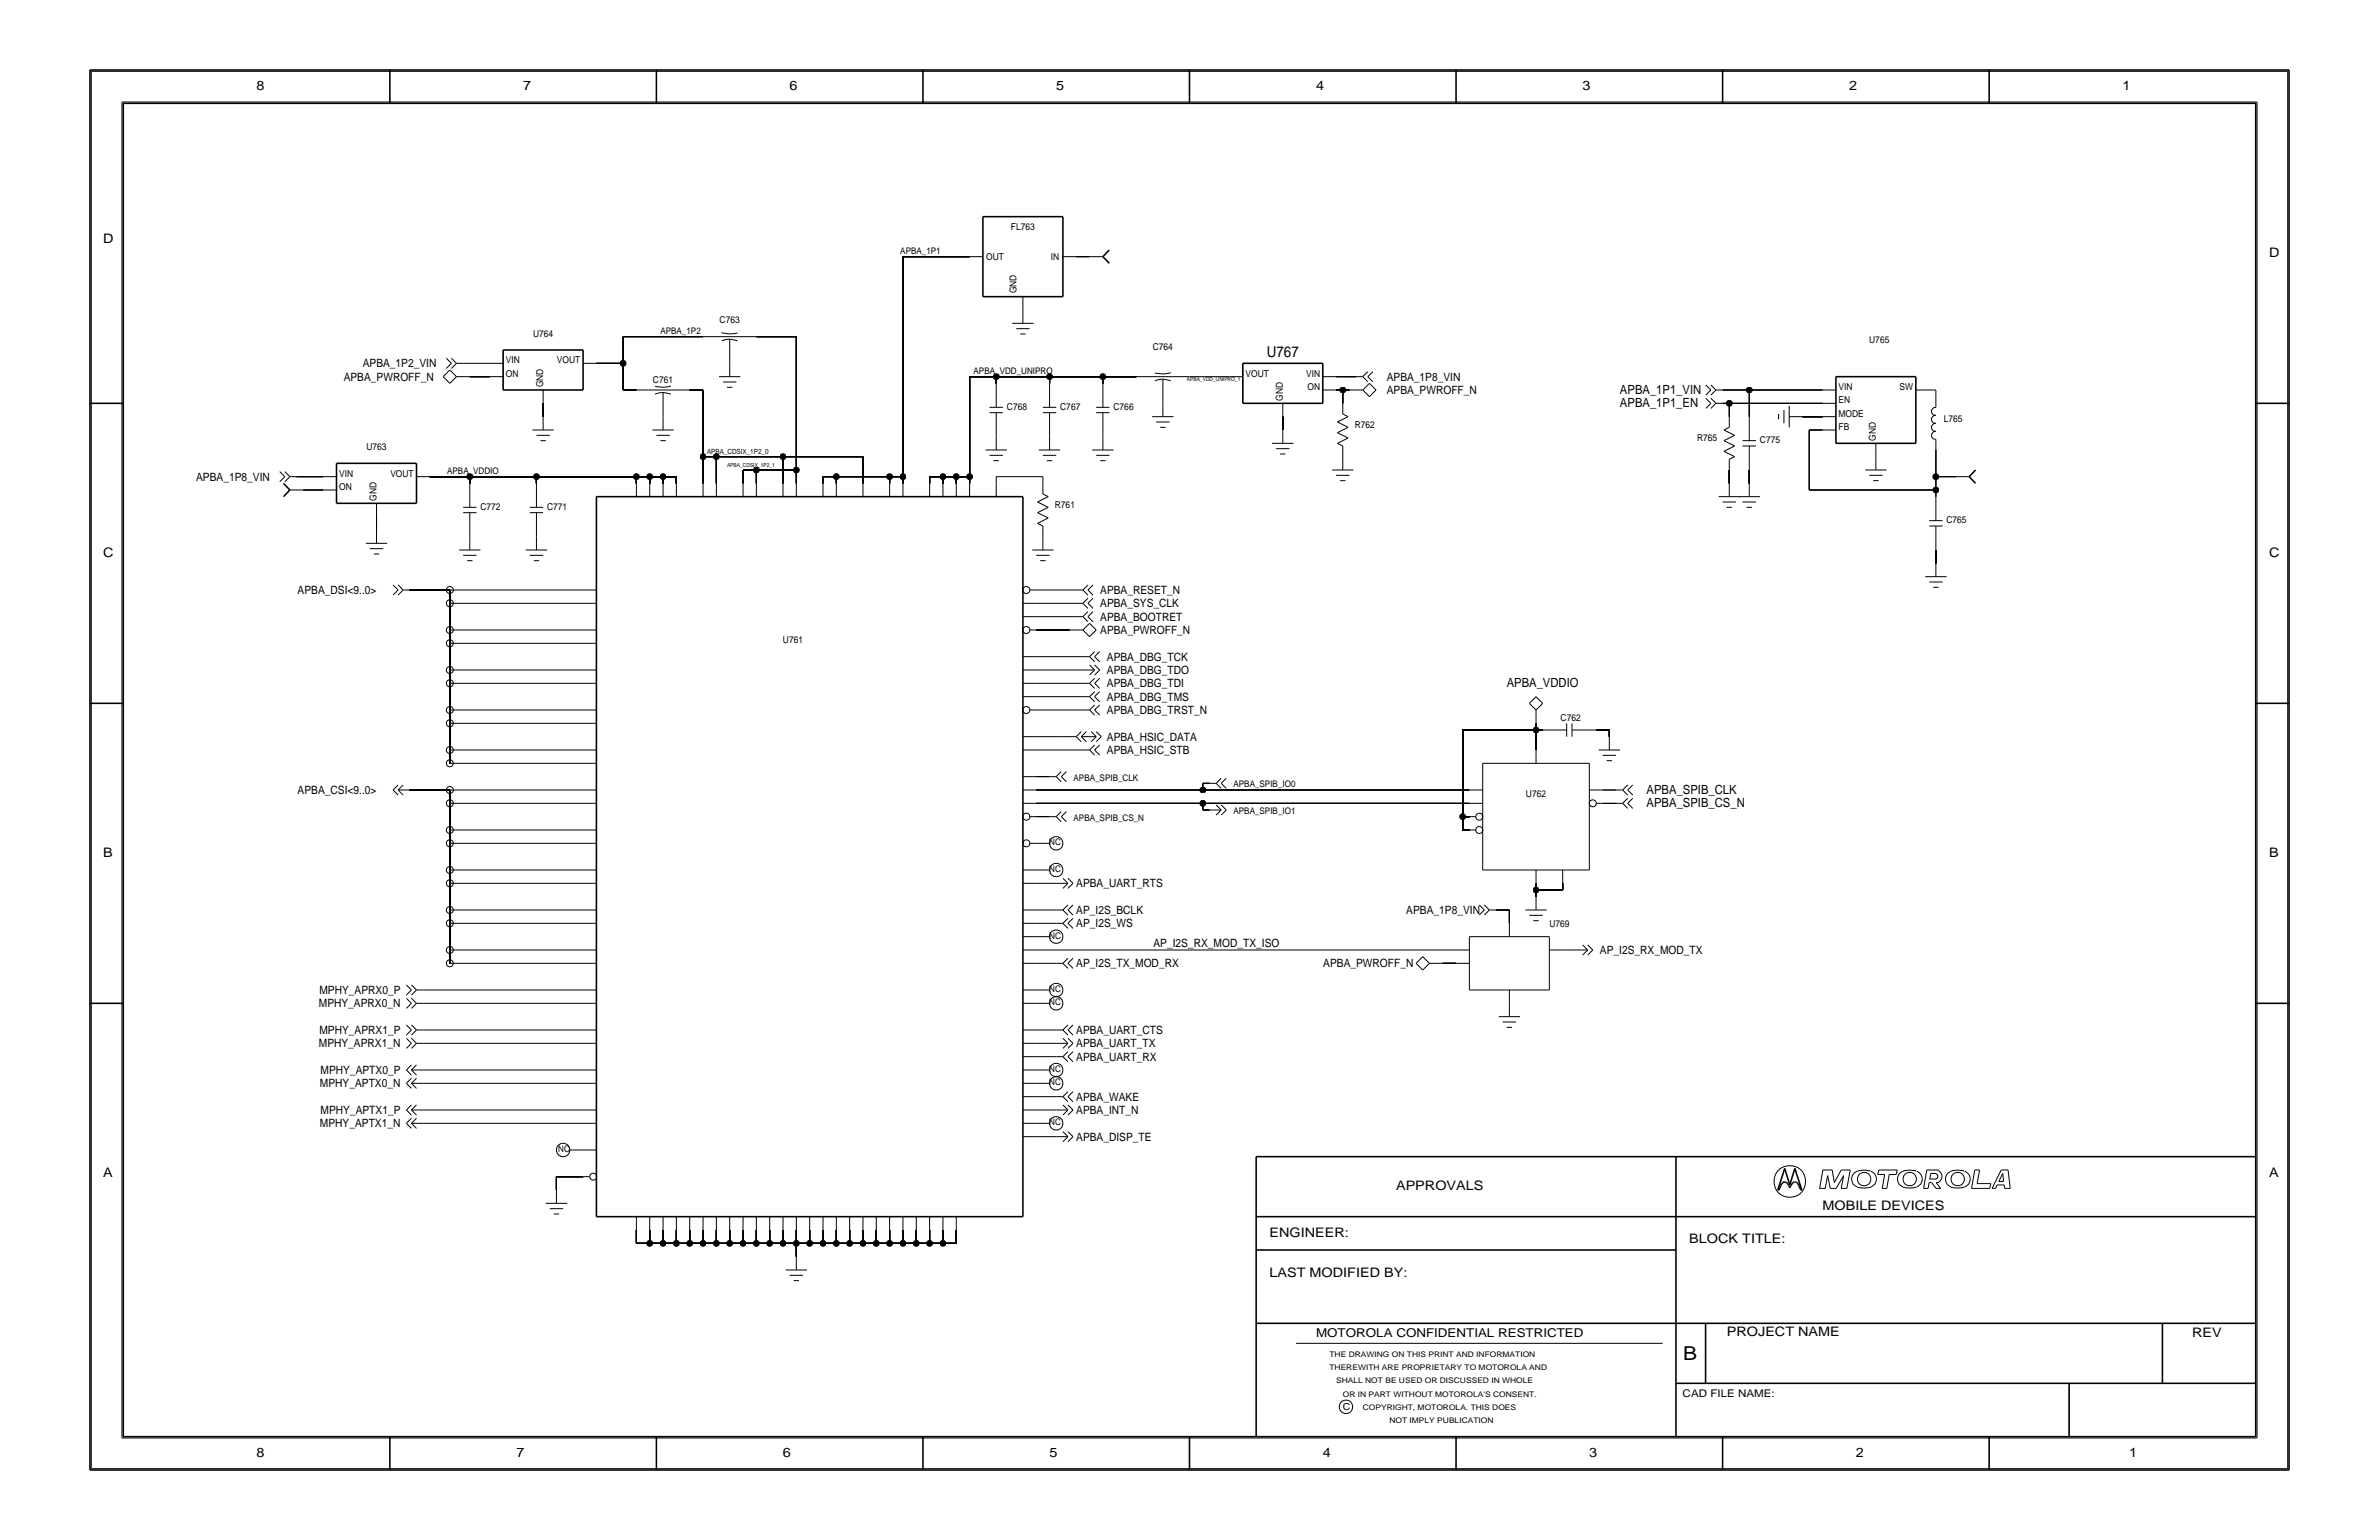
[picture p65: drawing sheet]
<svg xmlns="http://www.w3.org/2000/svg" width="432mm" height="279mm" viewBox="0 0 432 279" stroke-linecap="round" stroke-linejoin="round" font-family="sans-serif">
<defs><g id="words">
<text font-size="3.5" x="305.5" y="246.7">B</text>
<text font-size="2.7" x="229.9" y="64.7">U767</text>
<g font-size="2.4">
<text x="46.6" y="16.3">8</text>
<text x="94.9" y="16.3">7</text>
<text x="143.3" y="16.3">6</text>
<text x="191.7" y="16.3">5</text>
<text x="238.9" y="16.3">4</text>
<text x="287.3" y="16.3">3</text>
<text x="335.6" y="16.3">2</text>
<text x="385.2" y="16.3">1</text>
<text x="18.7" y="44.1">D</text>
<text x="411.8" y="46.6">D</text>
<text x="18.7" y="101">C</text>
<text x="411.8" y="101">C</text>
<text x="18.7" y="155.4">B</text>
<text x="411.8" y="155.4">B</text>
<text x="18.7" y="213.5">A</text>
<text x="253.4" y="215.9">APPROVALS</text>
<text x="411.8" y="213.5">A</text>
<text x="330.8" y="219.5">MOBILE DEVICES</text>
<text x="230.4" y="224.4">ENGINEER:</text>
<text x="306.6" y="225.6">BLOCK TITLE:</text>
<text x="230.4" y="231.6">LAST MODIFIED BY:</text>
<text x="313.4" y="242.4">PROJECT NAME</text>
<text x="397.9" y="242.5">REV</text>
<text x="46.6" y="264.3">8</text>
<text x="93.7" y="264.3">7</text>
<text x="142.1" y="264.3">6</text>
<text x="190.5" y="264.3">5</text>
<text x="240.1" y="264.3">4</text>
<text x="288.5" y="264.3">3</text>
<text x="336.9" y="264.3">2</text>
<text x="386.4" y="264.3">1</text>
</g>
<g font-size="2.3">
<text x="294" y="71.5">APBA_1P1_VIN</text>
<text x="294" y="73.9">APBA_1P1_EN</text>
<text x="273.5" y="124.7">APBA_VDDIO</text>
<text x="298.9" y="144.1">APBA_SPIB_CLK</text>
<text x="298.9" y="146.5">APBA_SPIB_CS_N</text>
</g>
<text font-size="2.2" x="238.9" y="242.5">MOTOROLA CONFIDENTIAL RESTRICTED</text>
<g font-size="2.1">
<text x="62.4" y="69.1">APBA_PWROFF_N</text>
<text x="65.8" y="66.6">APBA_1P2_VIN</text>
<text x="251.7" y="69.1">APBA_1P8_VIN</text>
<text x="251.7" y="71.5">APBA_PWROFF_N</text>
<text x="35.6" y="87.2">APBA_1P8_VIN</text>
<text x="54" y="107.8">APBA_DSI&lt;9..0&gt;</text>
<text x="199.7" y="107.8">APBA_RESET_N</text>
<text x="199.7" y="110.2">APBA_SYS_CLK</text>
<text x="199.7" y="112.6">APBA_BOOTRET</text>
<text x="199.7" y="115">APBA_PWROFF_N</text>
<text x="200.9" y="119.9">APBA_DBG_TCK</text>
<text x="200.9" y="122.3">APBA_DBG_TDO</text>
<text x="200.9" y="124.7">APBA_DBG_TDI</text>
<text x="200.9" y="127.1">APBA_DBG_TMS</text>
<text x="200.9" y="129.5">APBA_DBG_TRST_N</text>
<text x="200.9" y="134.4">APBA_HSIC_DATA</text>
<text x="200.9" y="136.8">APBA_HSIC_STB</text>
<text x="54" y="144.1">APBA_CSI&lt;9..0&gt;</text>
<text x="195.3" y="161">APBA_UART_RTS</text>
<text x="195.3" y="165.8">AP_I2S_BCLK</text>
<text x="255.3" y="165.8">APBA_1P8_VIN</text>
<text x="195.3" y="168.2">AP_I2S_WS</text>
<text x="209.4" y="171.9">AP_I2S_RX_MOD_TX_ISO</text>
<text x="290.4" y="173.1">AP_I2S_RX_MOD_TX</text>
<text x="195.3" y="175.5">AP_I2S_TX_MOD_RX</text>
<text x="240.2" y="175.5">APBA_PWROFF_N</text>
<text x="57.9" y="182.8">MPHY_APRX0_N</text>
<text x="58" y="180.3">MPHY_APRX0_P</text>
<text x="57.9" y="190">MPHY_APRX1_N</text>
<text x="58" y="187.6">MPHY_APRX1_P</text>
<text x="195.3" y="187.6">APBA_UART_CTS</text>
<text x="195.3" y="190">APBA_UART_TX</text>
<text x="58.1" y="197.3">MPHY_APTX0_N</text>
<text x="58.2" y="194.9">MPHY_APTX0_P</text>
<text x="195.3" y="192.4">APBA_UART_RX</text>
<text x="58.2" y="202.1">MPHY_APTX1_P</text>
<text x="195.3" y="202.1">APBA_INT_N</text>
<text x="195.3" y="199.7">APBA_WAKE</text>
<text x="58.1" y="204.5">MPHY_APTX1_N</text>
<text x="195.3" y="206.9">APBA_DISP_TE</text>
</g>
<text font-size="1.9" x="305.4" y="253.4">CAD FILE NAME:</text>
<g font-size="1.7">
<text x="183.5" y="41.7">FL763</text>
<text x="179" y="47.1">OUT</text>
<text x="190.8" y="47.1">IN</text>
<text x="184.5" y="53.2" transform="rotate(-90 184.5 53.2)">GND</text>
<text x="130.6" y="58.7">C763</text>
<text x="91.8" y="65.9">VIN</text>
<text x="96.7" y="61.1">U764</text>
<text x="101.1" y="65.9">VOUT</text>
<text x="209.2" y="63.5">C764</text>
<text x="339.3" y="62.3">U765</text>
<text x="91.8" y="68.4">ON</text>
<text x="98.6" y="70.3" transform="rotate(-90 98.6 70.3)">GND</text>
<text x="118.5" y="69.5">C761</text>
<text x="226.1" y="68.3">VOUT</text>
<text x="237.1" y="68.3">VIN</text>
<text x="237.3" y="70.8">ON</text>
<text x="333.7" y="70.8">VIN</text>
<text x="344.8" y="70.8">SW</text>
<text x="182.8" y="74.4">C768</text>
<text x="192.4" y="74.4">C767</text>
<text x="202.1" y="74.4">C766</text>
<text x="232.8" y="72.7" transform="rotate(-90 232.8 72.7)">GND</text>
<text x="245.9" y="77.7">R762</text>
<text x="333.7" y="73.2">EN</text>
<text x="333.7" y="75.6">MODE</text>
<text x="352.8" y="76.6">L765</text>
<text x="66.5" y="81.6">U763</text>
<text x="308" y="80.1">R765</text>
<text x="319.4" y="80.4">C775</text>
<text x="333.7" y="78">FB</text>
<text x="340.5" y="79.9" transform="rotate(-90 340.5 79.9)">GND</text>
<text x="61.6" y="86.5">VIN</text>
<text x="61.6" y="88.9">ON</text>
<text x="70.9" y="86.5">VOUT</text>
<text x="68.3" y="90.8" transform="rotate(-90 68.3 90.8)">GND</text>
<text x="87.2" y="92.5">C772</text>
<text x="99.3" y="92.5">C771</text>
<text x="191.5" y="92.2">R761</text>
<text x="353.3" y="94.9">C765</text>
<text x="142.1" y="116.7">U761</text>
<text x="283.3" y="130.7">C762</text>
<text x="277" y="144.5">U762</text>
<text x="281.2" y="168.1">U769</text>
<text x="243.7" y="255.8">C</text>
</g>
<g font-size="1.6">
<text x="163.4" y="46.1">APBA_1P1</text>
<text x="119.9" y="60.6">APBA_1P2</text>
<text x="176.7" y="67.9">APBA_VDD_UNIPRO</text>
<text x="81.2" y="86">APBA_VDDIO</text>
<text x="194.9" y="141.6">APBA_SPIB_CLK</text>
<text x="223.9" y="142.8">APBA_SPIB_IO0</text>
<text x="194.9" y="148.9">APBA_SPIB_CS_N</text>
<text x="223.9" y="147.7">APBA_SPIB_IO1</text>
<text x="190.5" y="153.4">NC</text>
<text x="190.5" y="158.2">NC</text>
<text x="190.5" y="170.3">NC</text>
<text x="190.5" y="180">NC</text>
<text x="190.5" y="182.4">NC</text>
<text x="190.5" y="194.5">NC</text>
<text x="190.5" y="196.9">NC</text>
<text x="101.3" y="209">NC</text>
<text x="190.5" y="204.2">NC</text>
</g>
<g font-size="1.4">
<text x="241.3" y="246.1">THE DRAWING ON THIS PRINT AND INFORMATION</text>
<text x="241.3" y="248.6">THEREWITH ARE PROPRIETARY TO MOTOROLA AND</text>
<text x="242.5" y="251">SHALL NOT BE USED OR DISCUSSED IN WHOLE</text>
<text x="243.7" y="253.4">OR IN PART WITHOUT MOTOROLA'S CONSENT.</text>
<text x="247.3" y="255.8">COPYRIGHT, MOTOROLA. THIS DOES</text>
<text x="252.2" y="258.2">NOT IMPLY PUBLICATION</text>
</g>
<text font-size="1.3" x="128.3" y="82.4">APBA_CDSIX_1P2_0</text>
<g font-size="1">
<text x="215.4" y="69.1">APBA_VDD_UNIPRO_1</text>
<text x="132" y="84.8">APBA_CDSIX_1P2_1</text>
</g>
</g></defs>
<!-- layer: Nets -->
<g fill="none" stroke="#000" stroke-width=".29">
<path d="M74.4 107h7.2zM81.6 116.7v4.9zM81.6 114.3v2.4zM81.6 109.5v4.8zM81.6 107v2.5zM81.6 136.1v2.4zM81.6 131.2v4.9zM81.6 128.8v2.4zM81.6 124v4.8zM81.6 121.6v2.4zM74.4 143.3h7.2zM81.6 157.8v2.5z"/>
<path d="M81.6 153v4.8zM81.6 150.6v2.4zM81.6 145.7v4.9zM81.6 143.3v2.4zM81.6 172.4v2.4zM81.6 167.5v4.9zM81.6 165.1v2.4zM81.6 160.3v4.8z"/>
</g>
<g fill="none" stroke="#000" stroke-width=".18">
<path d="M163.9 46.6h12.1zM163.9 46.6v39.9zM195.3 46.6h2.5zM84.1 65.9h4.8zM85.3 68.3h3.6zM98.6 73.2v2.4zM108.3 65.9h4.8zM113.1 61.1h14.5zM113.1 61.1v4.8zM113.1 70.8h2.4zM113.1 65.9v4.9zM125.2 70.8h2.4z"/>
<path d="M127.6 70.8v12.1zM137.3 61.1h7.2zM144.5 61.1v24.2zM176 68.3h4.8zM176 68.3v18.2zM180.8 68.3v1.2zM180.8 68.3h9.7zM190.5 68.3v1.2zM190.5 68.3h9.7zM200.2 68.3v1.2zM200.2 68.3h6zM215.9 68.3h7.3z"/>
<path d="M232.8 75.6v2.4zM242.5 70.8h1.2zM242.5 68.3h3.6zM243.7 70.8v2.4zM243.7 70.8h1.2zM312.7 70.8h4.8zM312.7 73.2h1.2zM313.9 73.2v2.4zM313.9 73.2h16.9zM317.5 70.8v4.8zM317.5 70.8h13.3zM327.2 75.6h3.6z"/>
<path d="M328.4 78v10.9zM328.4 78h2.4zM350.2 70.8h1.2zM351.4 70.8v1.2zM53.8 86.5h4.9zM55 88.9h3.7zM68.3 93.7v2.5zM78 86.5h7.3zM85.3 86.5v1.2zM85.3 86.5h12.1zM97.4 86.5v1.2zM97.4 86.5h18.1z"/>
<path d="M115.5 86.5v1.2zM115.5 86.5h2.4zM117.9 86.5v1.2zM117.9 86.5h2.4zM120.3 86.5v1.2zM120.3 86.5h2.5zM122.8 86.5v1.2zM127.6 82.9h2.4zM127.6 82.9v4.8zM130 82.9v4.8zM130 82.9h12.1zM134.9 85.3h2.4z"/>
<path d="M134.9 85.3v2.4zM137.3 85.3v2.4zM137.3 85.3h7.2zM142.1 82.9v4.8zM142.1 82.9h14.5zM144.5 85.3v2.4zM149.4 86.5h2.4zM149.4 86.5v1.2zM151.8 86.5h9.7zM151.8 86.5v1.2zM156.6 82.9v4.8zM161.5 86.5v1.2z"/>
<path d="M161.5 86.5h2.4zM163.9 86.5v1.2zM168.7 86.5h2.4zM168.7 86.5v1.2zM171.1 86.5v1.2zM171.1 86.5h2.5zM173.6 86.5v1.2zM173.6 86.5h2.4zM176 86.5v1.2zM180.8 86.5v1.2zM180.8 86.5h8.5zM189.3 86.5v1.2z"/>
<path d="M313.9 85.3v2.4zM317.5 85.3v2.4zM328.4 88.9h23zM351.4 86.5h3.6zM351.4 99.8v2.4zM351.4 81.6v4.9zM351.4 88.9v1.2zM351.4 86.5v2.4zM84.1 109.5h21.7zM84.1 107h21.7zM84.1 114.3h21.7zM84.1 116.7h21.7z"/>
<path d="M188.1 114.3h6zM188.1 107h7.2zM188.1 119.1h8.4zM188.1 109.5h7.2zM188.1 111.9h7.2zM84.1 138.5h21.7zM84.1 128.8h21.7zM84.1 131.2h21.7zM84.1 136.1h21.7zM84.1 121.6h21.7zM84.1 124h21.7zM188.1 136.1h8.4z"/>
<path d="M188.1 121.6h8.4zM188.1 126.4h8.4zM188.1 128.8h8.4zM188.1 124h8.4zM188.1 133.7h4.8zM265.5 132.4h13.3zM265.5 132.4v15.8zM278.8 132.4v3.7zM278.8 132.4h1.2zM278.8 131.2v1.2zM289.7 132.4h2.4zM292.1 132.4v1.3z"/>
<path d="M84.1 150.6h21.7zM84.1 143.3h21.7zM84.1 153h21.7zM84.1 145.7h21.7zM84.1 157.8h21.7zM188.1 145.7h30.2zM188.1 143.3h30.2zM188.1 140.9h2.4zM188.1 148.2h2.4zM218.3 147h1.2zM218.3 145.7h48.4zM218.3 145.7v1.3z"/>
<path d="M218.3 143.3h48.4zM218.3 142.1v1.2zM218.3 142.1h1.2zM265.5 148.2h1.2zM265.5 148.2v2.4zM265.5 150.6h1.2zM290.9 143.3h2.4zM290.9 145.7h2.4zM76.8 179.6h29zM84.1 174.8h21.7zM84.1 160.3h21.7zM84.1 165.1h21.7z"/>
<path d="M84.1 167.5h21.7zM84.1 172.4h21.7zM188.1 172.4h76.2zM188.1 160.3h3.6zM188.1 165.1h3.6zM188.1 167.5h3.6zM188.1 174.8h3.6zM261.9 174.8h2.4zM271.5 165.1h2.5zM274 165.1v2.4zM278.8 160.3v1.2zM278.8 161.5v1.2z"/>
<path d="M278.8 161.5h4.8zM283.6 160.3v1.2zM283.6 172.4h2.5zM76.8 196.5h29zM76.8 194.1h29zM76.8 189.3h29zM76.8 186.9h29zM76.8 182h29zM188.1 191.7h3.6zM188.1 199h3.6zM188.1 189.3h3.6zM188.1 186.9h3.6z"/>
<path d="M76.8 203.8h29zM76.8 201.4h29zM101 213.5v2.4zM101 213.5h4.8zM188.1 201.4h3.6zM188.1 206.2h3.6zM115.5 223.2v2.4zM115.5 225.6h2.4zM117.9 223.2v2.4zM117.9 225.6h2.4zM120.3 223.2v2.4zM120.3 225.6h2.5z"/>
<path d="M122.8 223.2v2.4zM122.8 225.6h2.4zM125.2 223.2v2.4zM125.2 225.6h2.4zM127.6 223.2v2.4zM127.6 225.6h2.4zM130 223.2v2.4zM130 225.6h2.4zM132.4 223.2v2.4zM132.4 225.6h2.5zM134.9 223.2v2.4zM134.9 225.6h2.4z"/>
<path d="M137.3 223.2v2.4zM137.3 225.6h2.4zM139.7 223.2v2.4zM139.7 225.6h2.4zM142.1 223.2v2.4zM142.1 225.6h2.4zM144.5 225.6v2.4zM144.5 223.2v2.4zM144.5 225.6h2.5zM147 223.2v2.4zM147 225.6h2.4zM149.4 223.2v2.4z"/>
<path d="M149.4 225.6h2.4zM151.8 223.2v2.4zM151.8 225.6h2.4zM154.2 223.2v2.4zM154.2 225.6h2.4zM156.6 223.2v2.4zM156.6 225.6h2.5zM159.1 223.2v2.4zM159.1 225.6h2.4zM161.5 223.2v2.4zM161.5 225.6h2.4zM163.9 223.2v2.4z"/>
<path d="M163.9 225.6h2.4zM166.3 223.2v2.4zM166.3 225.6h2.4zM168.7 223.2v2.4zM168.7 225.6h2.4zM171.1 223.2v2.4zM171.1 225.6h2.5zM173.6 223.2v2.4z"/>
</g>
<g fill="#000" stroke="#000" stroke-width=".18">
<circle cx="113.1" cy="65.9" r=".53"/>
<circle cx="180.8" cy="68.3" r=".53"/>
<circle cx="190.5" cy="68.3" r=".53"/>
<circle cx="200.2" cy="68.3" r=".53"/>
<circle cx="243.7" cy="70.8" r=".53"/>
<circle cx="313.9" cy="73.2" r=".53"/>
<circle cx="317.5" cy="70.8" r=".53"/>
<circle cx="85.3" cy="86.5" r=".53"/>
<circle cx="97.4" cy="86.5" r=".53"/>
<circle cx="115.5" cy="86.5" r=".53"/>
<circle cx="117.9" cy="86.5" r=".53"/>
<circle cx="120.3" cy="86.5" r=".53"/>
<circle cx="127.6" cy="82.9" r=".53"/>
<circle cx="130" cy="82.9" r=".53"/>
<circle cx="137.3" cy="85.3" r=".53"/>
<circle cx="142.1" cy="82.9" r=".53"/>
<circle cx="144.5" cy="85.3" r=".53"/>
<circle cx="151.8" cy="86.5" r=".53"/>
<circle cx="161.5" cy="86.5" r=".53"/>
<circle cx="163.9" cy="86.5" r=".53"/>
<circle cx="171.1" cy="86.5" r=".53"/>
<circle cx="173.6" cy="86.5" r=".53"/>
<circle cx="176" cy="86.5" r=".53"/>
<circle cx="351.4" cy="88.9" r=".53"/>
<circle cx="351.4" cy="86.5" r=".53"/>
<circle cx="278.8" cy="132.4" r=".53"/>
<circle cx="218.3" cy="145.7" r=".53"/>
<circle cx="218.3" cy="143.3" r=".53"/>
<circle cx="265.5" cy="148.2" r=".53"/>
<circle cx="278.8" cy="161.5" r=".53"/>
<circle cx="117.9" cy="225.6" r=".53"/>
<circle cx="120.3" cy="225.6" r=".53"/>
<circle cx="122.8" cy="225.6" r=".53"/>
<circle cx="125.2" cy="225.6" r=".53"/>
<circle cx="127.6" cy="225.6" r=".53"/>
<circle cx="130" cy="225.6" r=".53"/>
<circle cx="132.4" cy="225.6" r=".53"/>
<circle cx="134.9" cy="225.6" r=".53"/>
<circle cx="137.3" cy="225.6" r=".53"/>
<circle cx="139.7" cy="225.6" r=".53"/>
<circle cx="142.1" cy="225.6" r=".53"/>
<circle cx="144.5" cy="225.6" r=".53"/>
<circle cx="147" cy="225.6" r=".53"/>
<circle cx="149.4" cy="225.6" r=".53"/>
<circle cx="151.8" cy="225.6" r=".53"/>
<circle cx="154.2" cy="225.6" r=".53"/>
<circle cx="156.6" cy="225.6" r=".53"/>
<circle cx="159.1" cy="225.6" r=".53"/>
<circle cx="161.5" cy="225.6" r=".53"/>
<circle cx="163.9" cy="225.6" r=".53"/>
<circle cx="166.3" cy="225.6" r=".53"/>
<circle cx="168.7" cy="225.6" r=".53"/>
<circle cx="171.1" cy="225.6" r=".53"/>
</g>
<!-- layer: Components -->
<g fill="none" stroke="#000" stroke-width=".18">
<path d="M176 46.6h2.4zM183.7 58.7h3.9zM184.5 59.6h2.4zM185.7 53.8v2.4zM185.7 56.2v2.5zM192.9 46.6h2.4zM197.8 46.6h2.4zM80.4 68.3l1.2 1.2zM81 65l.9 .9zM81.6 67.1l1.3 1.2zM81.6 67.1l-1.2 1.2zM81.9 65.9l-.9 .9z"/>
<path d="M81.9 65l1 .9zM82.9 65.9l-1 .9zM82.9 65.9h1.2zM82.9 68.3l-1.3 1.2zM82.9 68.3h2.4zM88.9 65.9h2.4zM88.9 68.3h2.4zM96.6 78h3.9zM97.4 79h2.4zM98.1 79.9h1zM98.6 75.6v2.4zM98.6 70.8v2.4z"/>
<path d="M105.8 65.9h2.5zM115.5 70.8h9.7zM118.4 78h3.9zM118.9 71.5a3.4 3.4 0 0 1 2.9 0M119.1 79h2.5zM119.9 79.9h.9zM120.3 75.6v2.4zM120.3 71.2v4.4zM121.8 70a5.6 5.6 0 0 1-2.9 .1M127.6 61.1h9.7zM130.5 68.3h3.9zM130.9 60.4l.5 .1a5.4 5.4 0 0 0 2.4-.1"/>
<path d="M131 61.9a3.4 3.4 0 0 1 2.8 0M131.2 69.3h2.5zM132 70.3h.9zM132.4 65.9v2.4zM132.4 61.5v4.4zM179.6 74.9h2.4zM179.6 73.9h2.4zM180.8 79.2v2.4zM180.8 74.9v4.3zM180.8 69.5v4.4zM185.2 60.6h.9zM189.3 74.9h2.4z"/>
<path d="M189.3 73.9h2.4zM190.5 79.2v2.4zM190.5 74.9v4.3zM190.5 69.5v4.4zM199 74.9h2.4zM199 73.9h2.4zM200.2 79.2v2.4zM200.2 74.9v4.3zM200.2 69.5v4.4zM206.2 68.3h9.7zM209.1 75.6h3.9zM209.6 69.1a3.4 3.4 0 0 1 2.9 0"/>
<path d="M209.9 76.6h2.4zM210.6 77.5h.9zM211.1 73.2v2.4zM211.1 68.8v4.4zM212.5 67.6a5.6 5.6 0 0 1-2.9 .1M223.2 68.3h2.4zM232.8 78v2.4zM232.8 73.2v2.4zM240.1 68.3h2.4zM240.1 70.8h2.4zM242.8 76.6l1.9 .9zM242.8 78.5l1.9-1z"/>
<path d="M242.8 78.5l1.9 1zM242.8 76.6l1.9-1zM243.7 75.1l1 .5zM243.7 73.2v1.9zM244.9 70.8h2.4zM246.1 68.3h1.2zM247.3 68.3l1 1zM247.3 70.8l1.3 1.2zM247.3 70.8l1.3-1.3zM248.3 68.3l.9 1zM248.3 67.4l-1 .9zM248.6 69.5l1.2 1.3z"/>
<path d="M249.2 67.4l-.9 .9zM249.8 70.8l-1.2 1.2zM309.6 74.1l.9-.9zM309.6 71.7l.9-.9zM309.6 72.3l.9 .9zM309.6 69.8l.9 1zM310.5 74.1l1-.9zM310.5 71.7l1-.9zM310.5 72.3l1 .9zM310.5 69.8l1 1zM311.5 73.2h1.2zM311.5 70.8h1.2z"/>
<path d="M312.9 79.9l1.9 1zM312.9 78l1.9 1zM312.9 79.9l1.9-.9zM312.9 78l1-.5zM313.9 75.6v1.9zM316.3 79.9h2.4zM317.5 75.6v4.3zM322.8 75.1v1zM323.8 74.4v2.4zM324.8 75.6h2.4zM324.8 73.7v3.8zM330.8 78h2.4z"/>
<path d="M330.8 70.8h2.4zM330.8 73.2h2.4zM330.8 75.6h2.4zM347.7 70.8h2.5zM351.4 79.7v1.9zM351.4 72v1.9zM351.4 74a.71 .71 0 0 0-.8 .7 .71 .71 0 0 0 .8 .7M351.4 76.9a.71 .71 0 0 0-.8 .7 .71 .71 0 0 0 .8 .7M351.4 78.3a.71 .71 0 0 0-.8 .7 .71 .71 0 0 0 .8 .7M351.4 75.4a.71 .71 0 0 0-.8 .7 .71 .71 0 0 0 .8 .7M50.8 85.6l.9 .9zM51.7 86.5l-.9 .9z"/>
<path d="M51.7 85.6l.9 .9zM52.6 86.5l-.9 .9zM52.6 86.5h1.2zM52.6 88.9h2.4zM58.7 86.5h2.4zM58.7 88.9h2.4zM66.4 98.6h3.9zM67.1 99.5h2.4zM68.3 96.2v2.4zM68.3 91.3v2.4zM75.6 86.5h2.4zM83.3 99.8h3.9z"/>
<path d="M84.1 93h2.4zM84.1 92h2.4zM85.3 93v4.4zM85.3 87.7v4.3zM85.3 97.4v2.4zM95.4 99.8h3.9zM96.2 93h2.4zM96.2 92h2.4zM97.4 93v4.4zM97.4 87.7v4.3zM97.4 97.4v2.4zM115.5 87.7v2.4z"/>
<path d="M117.9 87.7v2.4zM120.3 87.7v2.4zM122.8 87.7v2.4zM127.6 87.7v2.4zM130 87.7v2.4zM134.9 87.7v2.4zM137.3 87.7v2.4zM142.1 87.7v2.4zM144.5 87.7v2.4zM149.4 87.7v2.4zM151.8 87.7v2.4zM156.6 87.7v2.4z"/>
<path d="M161.5 87.7v2.4zM163.9 87.7v2.4zM168.7 87.7v2.4zM171.1 87.7v2.4zM173.6 87.7v2.4zM176 87.7v2.4zM178.9 81.6h3.9zM179.6 82.6h2.4zM180.3 83.6h1zM180.8 87.7v2.4zM187.4 99.8h3.8zM188.3 91.1l2 .9z"/>
<path d="M188.3 94.9l2-.9zM188.3 93l2-1zM188.3 93l2 1zM188.3 91.1l2-1zM188.3 94.9l1 .5zM188.6 81.6h3.8zM189.3 89.6l1 .5zM189.3 87.7v1.9zM189.3 95.4v2zM189.3 97.4v2.4zM189.3 82.6h2.4zM190 83.6h1z"/>
<path d="M198.2 81.6h3.9zM199 82.6h2.4zM199.7 83.6h1zM230.9 80.4h3.9zM231.6 81.4h2.4zM232.3 82.4h1zM241.8 85.3h3.9zM242.5 86.2h2.4zM242.8 80.4l1.9-.9zM242.8 80.4l.9 .5zM243.2 87.2h1zM243.7 82.9v2.4z"/>
<path d="M243.7 80.9v2zM311.9 90.1h3.9zM312.7 91.1h2.4zM312.9 81.9l1.9-1zM312.9 81.9l1.9 1zM313.4 92h1zM313.9 83.3l.9-.4zM313.9 87.7v2.4zM313.9 83.3v2zM315.6 90.1h3.8zM316.3 80.9h2.4zM316.3 91.1h2.4z"/>
<path d="M317 92h1zM317.5 80.9v4.4zM317.5 87.7v2.4zM338.5 85.3h3.9zM339.3 86.2h2.4zM340 87.2h1zM340.5 82.9v2.4zM340.5 80.4v2.5zM350.2 95.4h2.4zM350.2 94.5h2.4zM351.4 95.4v4.4zM351.4 90.1v4.4z"/>
<path d="M355 86.5h2.4zM67.9 100.5h.9zM71.3 106.1l1 .9zM72.3 107l-1 1zM72.3 106.1l.9 .9zM73.2 107l-.9 1zM73.2 107h1.2zM81.6 107h2.5zM81.6 109.5h2.5zM81.6 114.3h2.5zM81.6 116.7h2.5zM84.1 100.8h2.4z"/>
<path d="M84.8 101.7h1zM96.2 100.8h2.4zM96.9 101.7h1zM105.8 116.7h2.5zM105.8 114.3h2.5zM105.8 107h2.5zM105.8 109.5h2.5zM185.7 119.1h2.4zM185.7 111.9h2.4zM185.7 109.5h2.4zM186.9 114.3h1.2zM186.9 107h1.2z"/>
<path d="M188.1 100.8h2.4zM188.8 101.7h1zM194.1 114.3h2.4zM195.3 107h1.2zM195.3 109.5h1.2zM195.3 111.9h1.2zM196.5 119.1h1.3zM196.5 107l1 1zM196.5 109.5l1 .9zM196.5 111.9l1 .9zM196.5 114.3l1.3 1.2zM196.5 114.3l1.3-1.2z"/>
<path d="M197.5 107l.9 1zM197.5 106.1l-1 .9zM197.5 109.5l.9 .9zM197.5 108.5l-1 1zM197.5 111.9l.9 .9zM197.5 111l-1 .9zM197.8 119.1l.9 1zM197.8 113.1l1.2 1.2zM198.4 106.1l-.9 .9zM198.4 108.5l-.9 1zM198.4 111l-.9 .9zM198.7 119.1l.9 1z"/>
<path d="M198.7 118.2l-.9 .9zM199 114.3l-1.2 1.2zM199.6 118.2l-.9 .9zM349.4 104.6h3.9zM350.2 105.6h2.4zM350.9 106.6h1zM351.4 102.2v2.4zM81.6 121.6h2.5zM81.6 124h2.5zM81.6 128.8h2.5zM81.6 131.2h2.5zM81.6 136.1h2.5z"/>
<path d="M81.6 138.5h2.5zM105.8 138.5h2.5zM105.8 136.1h2.5zM105.8 131.2h2.5zM105.8 128.8h2.5zM105.8 124h2.5zM105.8 121.6h2.5zM185.7 133.7h2.4zM185.7 136.1h2.4zM185.7 124h2.4zM185.7 126.4h2.4zM185.7 121.6h2.4z"/>
<path d="M186.9 128.8h1.2zM192.6 140l-.9 .9zM192.9 133.7h2.4zM193.5 140l-.9 .9zM195.3 133.7l1 .9zM195.3 133.7l1-1zM196.3 133.7l.9 .9zM196.3 133.7l.9-1zM196.3 133.7h2.7zM196.5 128.8h1.3zM196.5 124h1.3zM196.5 126.4h1.3z"/>
<path d="M196.5 136.1h1.3zM196.5 121.6h2.2zM197.8 120.6l.9 1zM197.8 126.4l.9-.9zM197.8 128.8l.9 .9zM197.8 122.5l.9-.9zM197.8 124l.9 .9zM197.8 126.4l.9 .9zM197.8 136.1l.9 .9zM198 132.7l1 1zM198 134.6l1-.9zM198.7 120.6l.9 1z"/>
<path d="M198.7 126.4l.9-.9zM198.7 128.8l.9 .9zM198.7 127.9l-.9 .9zM198.7 122.5l.9-.9zM198.7 124l.9 .9zM198.7 123.1l-.9 .9zM198.7 126.4l.9 .9zM198.7 136.1l.9 .9zM198.7 135.2l-.9 .9zM199 132.7l.9 1zM199 134.6l.9-.9zM199.6 127.9l-.9 .9z"/>
<path d="M199.6 123.1l-.9 .9zM199.6 135.2l-.9 .9zM269.1 138.5v19.3zM269.1 138.5h19.4zM277.6 127.6l1.2 1.2zM278.8 126.4l1.2 1.2zM278.8 136.1v2.4zM278.8 128.8v2.4zM278.8 126.4l-1.2 1.2zM278.8 128.8l1.2-1.2zM280 132.4h4.4zM284.4 131.2v2.5z"/>
<path d="M285.3 132.4h4.4zM285.3 131.2v2.5zM288.5 138.5v19.3zM290.2 136.1h3.8zM290.9 137h2.4zM291.6 138h1zM292.1 133.7v2.4zM71.3 143.3l1 .9zM71.3 143.3l1-.9zM72.3 143.3l.9 .9zM72.3 143.3h2.1zM72.3 143.3l.9-.9z"/>
<path d="M81.6 143.3h2.5zM81.6 145.7h2.5zM81.6 150.6h2.5zM81.6 153h2.5zM81.6 157.8h2.5zM105.8 157.8h2.5zM105.8 153h2.5zM105.8 150.6h2.5zM105.8 145.7h2.5zM105.8 143.3h2.5zM185.7 157.8h2.4zM185.7 145.7h2.4z"/>
<path d="M185.7 143.3h2.4zM185.7 140.9h2.4zM186.9 153h1.2zM186.9 148.2h1.2zM188.1 153h2.4zM188.1 157.8h2.4zM190.5 148.2h1.2zM190.5 140.9h1.2zM191.7 148.2l.9 .9zM191.7 140.9l.9 .9zM192.6 148.2l.9 .9zM192.6 147.2l-.9 1z"/>
<path d="M192.6 140.9l.9 .9zM192.9 159.3l.9 1zM193.5 147.2l-.9 1zM193.8 159.3l1 1zM219.5 142.1h1.2zM219.5 147h2.2zM220.7 146l1 1zM220.7 147.9l1-.9zM220.7 142.1l1 .9zM221.7 146l.9 1zM221.7 147.9l.9-.9zM221.7 142.1l.9 .9z"/>
<path d="M221.7 141.2l-1 .9zM222.6 141.2l-.9 .9zM266.7 150.6h1.2zM266.7 148.2h1.2zM266.7 145.7h2.4zM266.7 143.3h2.4zM269.1 157.8h19.4zM278.8 157.8v2.5zM283.6 157.8v2.5zM288.5 143.3h2.4zM289.7 145.7h1.2zM293.3 143.3h1.2z"/>
<path d="M293.3 145.7h1.2zM294.5 143.3l.9 .9zM294.5 145.7l.9 1zM295.4 143.3l1 .9zM295.4 142.4l-.9 .9zM295.4 145.7l1 1zM295.4 144.8l-.9 .9zM296.4 142.4l-1 .9zM296.4 144.8l-1 .9zM73.8 178.7l.9 .9zM74.7 179.6l-.9 .9zM74.7 178.7l.9 .9z"/>
<path d="M75.6 179.6l-.9 .9zM75.6 179.6h1.2zM81.6 160.3h2.5zM81.6 165.1h2.5zM81.6 167.5h2.5zM81.6 172.4h2.5zM81.6 174.8h2.5zM105.8 179.6h2.5zM105.8 174.8h2.5zM105.8 172.4h2.5zM105.8 167.5h2.5zM105.8 165.1h2.5z"/>
<path d="M105.8 160.3h2.5zM185.7 174.8h2.4zM185.7 179.6h2.4zM185.7 169.9h2.4zM185.7 172.4h2.4zM185.7 167.5h2.4zM185.7 165.1h2.4zM185.7 160.3h2.4zM188.1 169.9h2.4zM188.1 179.6h2.4zM191.7 174.8h1.2zM191.7 167.5h1.2z"/>
<path d="M191.7 165.1h1.2zM191.7 160.3h2.1zM192.9 161.2l.9-.9zM192.9 174.8l.9 .9zM192.9 167.5l.9 .9zM192.9 165.1l.9 .9zM193.8 161.2l1-.9zM193.8 174.8l1 .9zM193.8 173.9l-.9 .9zM193.8 167.5l1 .9zM193.8 166.6l-.9 .9zM193.8 165.1l1 .9z"/>
<path d="M193.8 164.2l-.9 .9zM194.8 173.9l-1 .9zM194.8 166.6l-1 .9zM194.8 164.2l-1 .9zM257 174.8l1.2 1.2zM258.2 176l1.2-1.2zM258.2 173.6l1.2 1.2zM258.2 173.6l-1.2 1.2zM259.4 174.8h2.5zM264.3 172.4h2.4zM264.3 174.8h2.4zM266.7 169.9h14.5z"/>
<path d="M266.7 179.6h14.5zM266.7 169.9v9.7zM268.5 164.2l.9 .9zM269.4 165.1l-.9 .9zM269.4 164.2l.9 .9zM270.3 165.1l-.9 .9zM270.3 165.1h1.2zM274 179.6v2.4zM274 167.5v2.4zM276.9 165.1h3.8zM277.6 166.1h2.4zM278.3 167h1z"/>
<path d="M278.8 162.7v2.4zM281.2 169.9v9.7zM281.2 172.4h2.4zM286.1 172.4h2.1zM287.3 171.4l.9 1zM287.3 173.3l.9-.9zM288.2 171.4l.9 1zM288.2 173.3l.9-.9zM73.8 194.1l.9 .9zM73.8 196.5l.9 1zM73.8 181.1l.9 .9zM73.8 188.4l.9 .9z"/>
<path d="M73.8 186l.9 .9zM74.7 194.1l.9 .9zM74.7 196.5l.9 1zM74.7 182l-.9 1zM74.7 181.1l.9 .9zM74.7 189.3l-.9 .9zM74.7 188.4l.9 .9zM74.7 186.9l-.9 .9zM74.7 186l.9 .9zM74.7 194.1h2.1zM74.7 196.5h2.1zM74.7 193.2l-.9 .9z"/>
<path d="M74.7 195.6l-.9 .9zM75.6 182l-.9 1zM75.6 182h1.2zM75.6 189.3l-.9 .9zM75.6 189.3h1.2zM75.6 186.9l-.9 .9zM75.6 186.9h1.2zM75.6 193.2l-.9 .9zM75.6 195.6l-.9 .9zM105.8 182h2.5zM105.8 186.9h2.5zM105.8 189.3h2.5z"/>
<path d="M105.8 194.1h2.5zM105.8 196.5h2.5zM185.7 199h2.4zM185.7 196.5h2.4zM185.7 191.7h2.4zM185.7 194.1h2.4zM185.7 186.9h2.4zM185.7 189.3h2.4zM185.7 182h2.4zM188.1 182h2.4zM188.1 194.1h2.4zM188.1 196.5h2.4z"/>
<path d="M191.7 191.7h1.2zM191.7 199h1.2zM191.7 186.9h1.2zM191.7 189.3h2.1zM192.9 188.4l.9 .9zM192.9 191.7l.9 .9zM192.9 190.2l.9-.9zM192.9 199l.9 .9zM192.9 186.9l.9 .9zM193.8 188.4l1 .9zM193.8 191.7l1 .9zM193.8 190.8l-.9 .9z"/>
<path d="M193.8 190.2l1-.9zM193.8 199l1 .9zM193.8 198l-.9 1zM193.8 186.9l1 .9zM193.8 186l-.9 .9zM194.8 190.8l-1 .9zM194.8 198l-1 1zM194.8 186l-1 .9zM272 184.5h3.9zM272.7 185.4h2.5zM273.5 186.4h.9zM274 182v2.5z"/>
<path d="M73.8 201.4l.9 .9zM73.8 203.8l.9 .9zM73.8 201.4l.9-.9zM73.8 203.8l.9-.9zM74.7 201.4l.9 .9zM74.7 203.8l.9 .9zM74.7 201.4h2.1zM74.7 201.4l.9-.9zM74.7 203.8h2.1zM74.7 203.8l.9-.9zM99.1 218.3h3.8zM99.8 219.3h2.4z"/>
<path d="M101 215.9v2.4zM103.4 208.6h2.4zM105.8 213.5h1.2zM105.8 208.6h2.5zM105.8 203.8h2.5zM105.8 201.4h2.5zM185.7 203.8h2.4zM185.7 206.2h2.4zM185.7 201.4h2.4zM188.1 203.8h2.4zM191.7 206.2h2.1zM191.7 201.4h2.1z"/>
<path d="M192.9 205.3l.9 .9zM192.9 200.5l.9 .9zM192.9 207.1l.9-.9zM192.9 202.3l.9-.9zM193.8 205.3l1 .9zM193.8 200.5l1 .9zM193.8 207.1l1-.9zM193.8 202.3l1-.9zM100.5 220.3h1zM115.5 220.7v2.5zM117.9 220.7v2.5zM120.3 220.7v2.5z"/>
<path d="M122.8 220.7v2.5zM125.2 220.7v2.5zM127.6 220.7v2.5zM130 220.7v2.5zM132.4 220.7v2.5zM134.9 220.7v2.5zM137.3 220.7v2.5zM139.7 220.7v2.5zM142.1 220.7v2.5zM142.6 230.4h3.9zM143.3 231.4h2.4zM144.1 232.3h.9z"/>
<path d="M144.5 220.7v2.5zM144.5 228v2.4zM147 220.7v2.5zM149.4 220.7v2.5zM151.8 220.7v2.5zM154.2 220.7v2.5zM156.6 220.7v2.5zM159.1 220.7v2.5zM161.5 220.7v2.5zM163.9 220.7v2.5zM166.3 220.7v2.5zM168.7 220.7v2.5z"/>
<path d="M171.1 220.7v2.5zM173.6 220.7v2.5z"/>
<circle cx="81.6" cy="109.5" r=".63"/>
<circle cx="81.6" cy="107" r=".63"/>
<circle cx="81.6" cy="116.7" r=".63"/>
<circle cx="81.6" cy="114.3" r=".63"/>
<circle cx="186.3" cy="107" r=".63"/>
<circle cx="186.3" cy="114.3" r=".63"/>
<circle cx="81.6" cy="128.8" r=".63"/>
<circle cx="81.6" cy="131.2" r=".63"/>
<circle cx="81.6" cy="138.5" r=".63"/>
<circle cx="81.6" cy="136.1" r=".63"/>
<circle cx="81.6" cy="124" r=".63"/>
<circle cx="81.6" cy="121.6" r=".63"/>
<circle cx="186.3" cy="128.8" r=".63"/>
<circle cx="81.6" cy="143.3" r=".63"/>
<circle cx="81.6" cy="150.6" r=".63"/>
<circle cx="81.6" cy="145.8" r=".63"/>
<circle cx="81.6" cy="153" r=".63"/>
<circle cx="81.6" cy="157.8" r=".63"/>
<circle cx="186.3" cy="153" r=".63"/>
<circle cx="186.3" cy="148.2" r=".63"/>
<circle cx="191.7" cy="157.9" r="1.22"/>
<circle cx="191.7" cy="153" r="1.22"/>
<circle cx="268.5" cy="150.6" r=".63"/>
<circle cx="268.5" cy="148.2" r=".63"/>
<circle cx="289.1" cy="145.8" r=".63"/>
<circle cx="81.6" cy="174.8" r=".63"/>
<circle cx="81.6" cy="165.1" r=".63"/>
<circle cx="81.6" cy="167.5" r=".63"/>
<circle cx="81.6" cy="172.4" r=".63"/>
<circle cx="81.6" cy="160.3" r=".63"/>
<circle cx="191.7" cy="179.6" r="1.22"/>
<circle cx="191.7" cy="169.9" r="1.22"/>
<circle cx="191.7" cy="182" r="1.22"/>
<circle cx="191.7" cy="194.1" r="1.22"/>
<circle cx="191.7" cy="196.6" r="1.22"/>
<circle cx="102.2" cy="208.7" r="1.22"/>
<circle cx="107.7" cy="213.5" r=".63"/>
<circle cx="191.7" cy="203.8" r="1.22"/>
</g>
<g fill="none" stroke="#000" stroke-width=".29">
<path d="M178.4 39.3h14.5zM178.4 39.3v14.5zM192.9 39.3v14.5zM178.4 53.8h14.5zM200.2 46.6l1.1 1.2zM201.3 45.4l-1.1 1.2zM91.3 70.8h14.5zM91.3 63.5h14.5zM91.3 63.5v7.3zM105.8 63.5v7.3zM225.6 73.2h14.5zM225.6 65.9h14.5z"/>
<path d="M225.6 65.9v7.3zM240.1 65.9v7.3zM333.2 68.3h14.5zM333.2 68.3v12.1zM347.7 68.3v12.1zM51.5 87.7l1.1 1.2zM52.6 88.9l-1.1 1.2zM61.1 91.3h14.5zM61.1 84.1h14.5zM61.1 84.1v7.2zM75.6 84.1v7.2zM108.3 90.1h77.4z"/>
<path d="M108.3 90.1v130.6zM185.7 90.1v130.6zM333.2 80.4h14.5zM357.4 86.5l1.2 1.2zM358.6 85.3l-1.2 1.2zM108.3 220.7h77.4z"/>
</g>
<!-- layer: Page Border and Title Block -->
<g fill="none" stroke="#000" stroke-width=".29">
<path d="M16.3 12.7h399.2zM16.3 12.7v254zM22.4 18.7h387zM22.4 18.7v242zM70.8 12.7v6zM119.1 12.7v6zM167.5 12.7v6zM215.9 12.7v6zM264.3 12.7v6zM312.7 12.7v6zM361 12.7v6zM409.4 18.7v242z"/>
<path d="M415.5 12.7v254zM16.3 73.2h6.1zM409.4 73.2h6.1zM16.3 127.6h6.1zM409.4 127.6h6.1zM16.3 182h6.1zM409.4 182h6.1zM228 209.9v50.8zM228 209.9h181.4zM304.2 209.9v50.8zM322.7 215.9h.2zM323 215.6l-.1 .3z"/>
<path d="M323.2 215.1l-.2 .5zM323.4 214.7l-.2 .4zM323.6 214.5l.2-.1zM323.6 214.5l-.2 .2zM323.8 214.4h.2zM323.9 212l1 3zM323.9 212l-1.2 3.9zM324 214.4l.2 .1zM324.2 214.5l.3 .2zM324.5 214.7l.2 .4zM324.7 215.1l.2 .4zM325 215.1l-.1 .4z"/>
<path d="M325.3 214.7l-.3 .4zM325.5 214.5l.2-.1zM325.5 214.5l-.2 .2zM325.7 214.4h.2zM325.8 212l1.2 3.9zM325.8 212l-.9 3zM325.9 214.4l.2 .1zM326.1 214.5l.2 .2zM326.3 214.7l.2 .4zM326.5 215.1l.2 .5zM326.7 215.6l.1 .3zM326.8 215.9h.2z"/>
<path d="M228 220.7h181.4zM228 226.8h76.2zM228 240.1h181.4zM304.2 251h105.2zM309.6 240.1v10.9zM375.6 251v9.7zM392.5 240.1v10.9zM16.3 266.7h399.2zM22.4 260.7h387zM70.8 260.7v6zM119.1 260.7v6zM167.5 260.7v6z"/>
<path d="M215.9 260.7v6zM264.3 260.7v6zM312.7 260.7v6zM361 260.7v6z"/>
</g>
<g fill="none" stroke="#000" stroke-width=".18">
<path d="M16.6 12.9v253.6zM16.6 12.9h398.6zM22.1 18.5v242.4zM22.1 18.5h387.6zM409.7 18.5v242.4zM415.2 12.9v253.6zM330.3 215.6h1zM330.9 212.3h1.6zM330.9 212.3l-.6 3.3zM331.7 213.3l-.4 2.3zM331.7 213.3l.5 2.3zM332.2 215.6h1.1z"/>
<path d="M332.5 212.3l.4 2.2zM334.2 212.3h1.6zM334.2 212.3l-1.3 2.2zM334.2 215.6h1zM334.6 213.3l-.4 2.3zM334.6 213.3l-1.3 2.3zM335.8 212.3l-.6 3.3zM337 212.5a1.52 1.52 0 0 0-.9 1.5 1.52 1.52 0 0 0 1 1.4M339.5 212.5l-.1-.1a3.8 3.8 0 0 0-2.3 .1M339.6 212.5a1.56 1.56 0 0 1 .9 1.8 1.56 1.56 0 0 1-1.6 1.2l-1.8-.1M340.8 213.1h1.3zM341 212.3h3.4z"/>
<path d="M341 212.3l-.2 .8zM341.6 215.6h.9zM342.1 213.1l-.5 2.5zM342.9 213.1l-.4 2.5zM342.9 213.1h1.3zM344.4 212.3l-.2 .8zM347.8 212.5a2.85 2.85 0 0 0-3.2 .7 1.55 1.55 0 0 0 .8 2.2M347.8 215.4l-1.3 .1-1.1-.1M347.9 212.5a1.51 1.51 0 0 1 1 1.4 1.51 1.51 0 0 1-1 1.5M349.1 215.6h.9zM349.7 212.3h2.1zM349.7 212.3l-.6 3.3z"/>
<path d="M350.2 214.5h.4zM350.2 214.5l-.2 1.1zM350.3 213.9h1.1zM350.4 212.9h1zM350.4 212.9l-.1 1zM350.6 214.5l.8 1.1zM351.4 213a.47 .47 0 0 1 .3 .5 .47 .47 0 0 1-.3 .4M351.4 214.5l.8 1.1zM351.4 214.5h.4zM351.4 215.6h.8zM351.8 212.4a1.18 1.18 0 0 1 .7 1.1 1.18 1.18 0 0 1-.7 1M356.5 212.5a2.85 2.85 0 0 0-3.2 .7 1.55 1.55 0 0 0 .8 2.2"/>
<path d="M356.5 215.4l-1.3 .1-1.1-.1M356.6 212.5a1.51 1.51 0 0 1 1 1.4 1.51 1.51 0 0 1-1 1.5M357.8 215.6h3.3zM358.4 212.3h.9zM358.4 212.3l-.6 3.3zM358.9 214.7h2.4zM359.3 212.3l-.4 2.4zM361.3 214.7l-.2 .9zM361.6 215.6h.6zM362.5 215h1.3zM362.5 215l-.3 .6zM362.8 214.4h.9z"/>
<path d="M363.2 212.3l-1.6 3.3zM363.2 212.3h1.3zM363.5 212.9l-.7 1.5zM363.5 212.9l.2 1.5zM363.8 215v.6zM363.8 215.6h1.1zM364.5 212.3l.4 3.3zM235.3 243.7h66.5zM16.6 266.5h398.6zM22.1 260.9h387.6z"/>
<circle cx="324.8" cy="214.4" r="2.88"/>
<circle cx="338.3" cy="213.9" r="1.22"/>
<circle cx="346.6" cy="213.9" r="1.22"/>
<circle cx="355.3" cy="213.9" r="1.22"/>
<circle cx="244.3" cy="255.2" r="1.22"/>
</g>
<use href="#words"/>
</svg>
